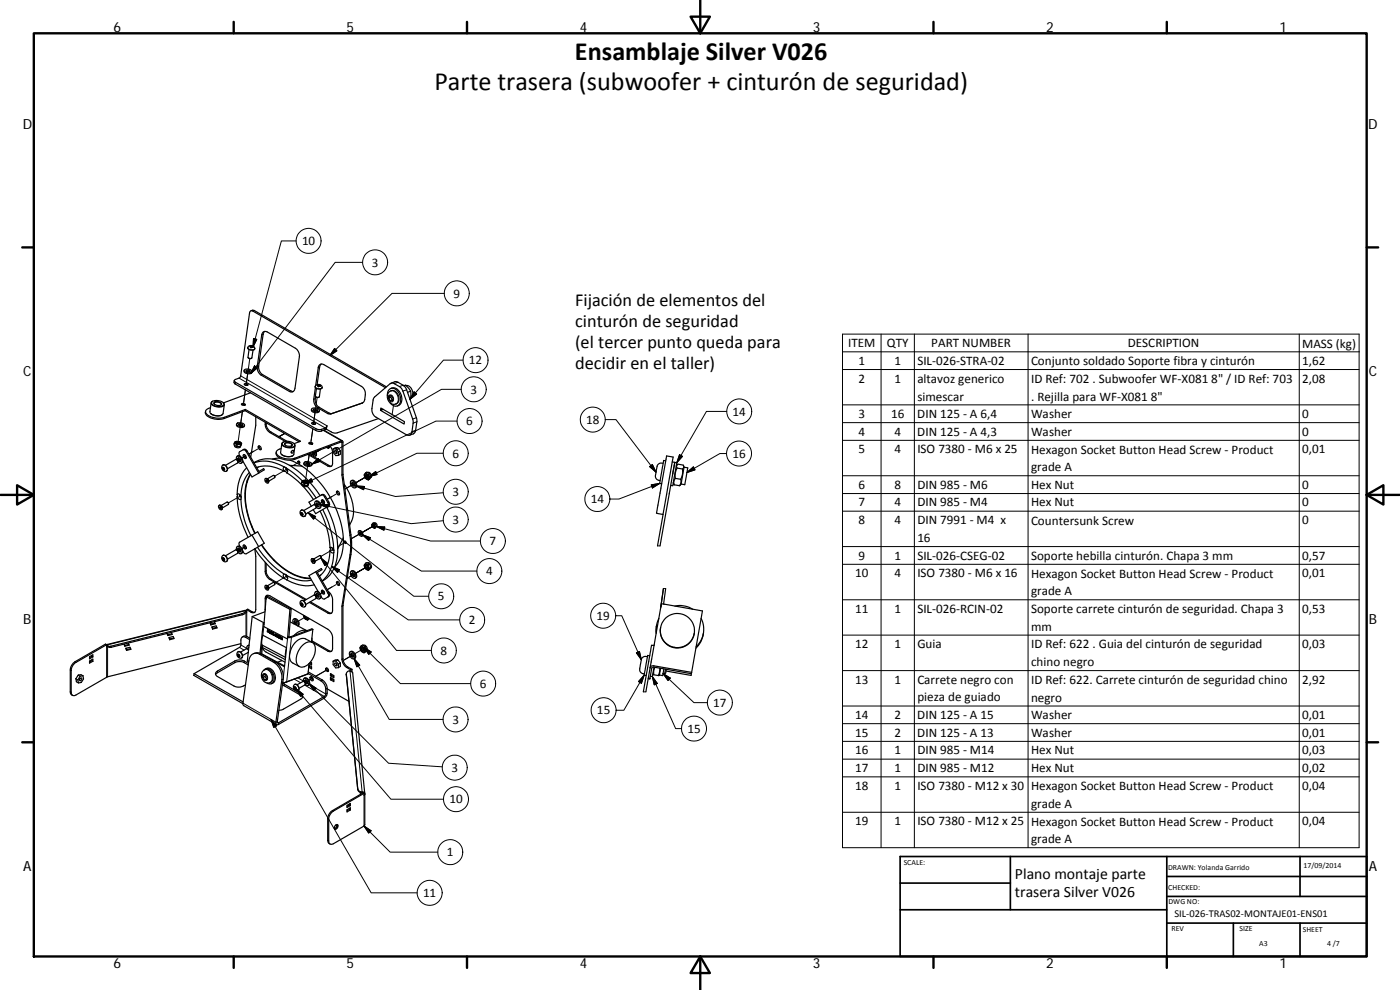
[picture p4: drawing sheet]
<svg xmlns="http://www.w3.org/2000/svg" width="420mm" height="297mm" viewBox="0 0 420 297" stroke-linecap="round" stroke-linejoin="round" font-family="sans-serif">
<defs><g id="words">
<g font-size="7.9">
<text x="172.6" y="18.1">Ensamblaje Silver V026</text>
<text x="130.4" y="27.1">Parte trasera (subwoofer + cinturón de seguridad)</text>
</g>
<g font-size="5.5">
<text x="172.6" y="91.8">Fijación de elementos del</text>
<text x="172.6" y="98.1">cinturón de seguridad</text>
<text x="172.6" y="104.4">(el tercer punto queda para</text>
<text x="172.6" y="110.7">decidir en el taller)</text>
</g>
<g font-size="4.7">
<text x="304.6" y="263.9">Plano montaje parte</text>
<text x="304.6" y="269.3">trasera Silver V026</text>
</g>
<g font-size="4.2">
<text x="34" y="9.6">6</text>
<text x="104" y="9.6">5</text>
<text x="174" y="9.6">4</text>
<text x="244" y="9.6">3</text>
<text x="314" y="9.6">2</text>
<text x="384" y="9.6">1</text>
<text x="6.8" y="38.7">D</text>
<text x="410.6" y="38.7">D</text>
<text x="7" y="112.9">C</text>
<text x="410.8" y="112.9">C</text>
<text x="7" y="187.1">B</text>
<text x="410.8" y="187.1">B</text>
<text x="7" y="261.3">A</text>
<text x="410.8" y="261.3">A</text>
<text x="34" y="290.4">6</text>
<text x="104" y="290.4">5</text>
<text x="174" y="290.4">4</text>
<text x="244" y="290.4">3</text>
<text x="314" y="290.4">2</text>
<text x="384" y="290.4">1</text>
</g>
<g font-size="3.9">
<text x="90.6" y="73.6">10</text>
<text x="111.6" y="80">3</text>
<text x="136.1" y="89.3">9</text>
<text x="254.5" y="104.2">ITEM</text>
<text x="266.2" y="104.2">QTY</text>
<text x="279.5" y="104.2">PART NUMBER</text>
<text x="338.5" y="104.2">DESCRIPTION</text>
<text x="390.8" y="104.3">MASS (kg)</text>
<text x="140.7" y="109.3">12</text>
<text x="257.6" y="109.5">1</text>
<text x="268.4" y="109.5">1</text>
<text x="275.3" y="109.5">SIL‐026‐STRA‐02</text>
<text x="309.4" y="109.6">Conjunto soldado Soporte fibra y cinturón</text>
<text x="390.8" y="109.5">1,62</text>
<text x="141.2" y="118.1">3</text>
<text x="257.6" y="114.8">2</text>
<text x="268.4" y="114.8">1</text>
<text x="275.3" y="114.9">altavoz generico</text>
<text x="309.4" y="115">ID Ref: 702 . Subwoofer WF‐X081</text>
<text x="363.5" y="115">8&quot; / ID Ref: 703</text>
<text x="390.8" y="114.8">2,08</text>
<text x="219.8" y="124.7">14</text>
<text x="257.6" y="125.4">3</text>
<text x="267.4" y="125.4">16</text>
<text x="275.3" y="125.4">DIN 125 ‐ A 6,4</text>
<text x="275.3" y="120.2">simescar</text>
<text x="309.4" y="125.5">Washer</text>
<text x="309.4" y="120.3">. Rejilla para WF‐X081</text>
<text x="345.4" y="120.3">8&quot;</text>
<text x="390.8" y="125.4">0</text>
<text x="139.9" y="127.6">6</text>
<text x="175.9" y="127.2">18</text>
<text x="257.6" y="130.7">4</text>
<text x="268.4" y="130.7">4</text>
<text x="275.3" y="130.7">DIN 125 ‐ A 4,3</text>
<text x="309.4" y="130.8">Washer</text>
<text x="390.8" y="130.7">0</text>
<text x="135.8" y="137.3">6</text>
<text x="219.8" y="137.4">16</text>
<text x="257.6" y="136">5</text>
<text x="268.4" y="136">4</text>
<text x="275.3" y="136.1">ISO 7380 ‐ M6 x 25</text>
<text x="309.4" y="136.1">Hexagon Socket Button Head Screw ‐ Product</text>
<text x="390.8" y="136.1">0,01</text>
<text x="309.4" y="141.5">grade A</text>
<text x="135.8" y="148.8">3</text>
<text x="257.6" y="146.7">6</text>
<text x="268.4" y="146.7">8</text>
<text x="275.3" y="146.7">DIN 985 ‐ M6</text>
<text x="309.4" y="146.7">Hex Nut</text>
<text x="390.8" y="146.7">0</text>
<text x="177.3" y="151">14</text>
<text x="257.6" y="152">7</text>
<text x="268.4" y="152">4</text>
<text x="275.3" y="152">DIN 985 ‐ M4</text>
<text x="309.4" y="152">Hex Nut</text>
<text x="390.8" y="152">0</text>
<text x="135.8" y="157.1">3</text>
<text x="257.6" y="157.3">8</text>
<text x="268.4" y="157.3">4</text>
<text x="275.3" y="157.3">DIN 7991 ‐ M4 x</text>
<text x="309.4" y="157.4">Countersunk Screw</text>
<text x="390.8" y="157.3">0</text>
<text x="146.9" y="163.5">7</text>
<text x="257.6" y="167.9">9</text>
<text x="268.4" y="167.9">1</text>
<text x="275.3" y="162.6">16</text>
<text x="275.3" y="167.9">SIL‐026‐CSEG‐02</text>
<text x="309.4" y="168">Soporte hebilla cinturón. Chapa 3 mm</text>
<text x="390.8" y="167.9">0,57</text>
<text x="145.9" y="172.6">4</text>
<text x="256.6" y="173.2">10</text>
<text x="268.4" y="173.2">4</text>
<text x="275.3" y="173.2">ISO 7380 ‐ M6 x 16</text>
<text x="309.4" y="173.3">Hexagon Socket Button Head Screw ‐ Product</text>
<text x="390.8" y="173.2">0,01</text>
<text x="309.4" y="178.6">grade A</text>
<text x="131.4" y="180.1">5</text>
<text x="179" y="186">19</text>
<text x="256.6" y="183.8">11</text>
<text x="268.4" y="183.8">1</text>
<text x="275.3" y="183.9">SIL‐026‐RCIN‐02</text>
<text x="309.4" y="183.9">Soporte carrete cinturón de seguridad. Chapa 3</text>
<text x="390.8" y="183.9">0,53</text>
<text x="140.7" y="187.3">2</text>
<text x="309.4" y="189.3">mm</text>
<text x="132.2" y="196.4">8</text>
<text x="256.6" y="194.5">12</text>
<text x="268.4" y="194.5">1</text>
<text x="275.3" y="194.5">Guia</text>
<text x="309.4" y="194.6">ID Ref: 622 . Guia del cinturón de seguridad</text>
<text x="390.8" y="194.5">0,03</text>
<text x="309.4" y="199.9">chino negro</text>
<text x="144" y="206.4">6</text>
<text x="256.6" y="205.1">13</text>
<text x="268.4" y="205.1">1</text>
<text x="275.3" y="205.1">Carrete negro con</text>
<text x="309.4" y="205.2">ID Ref: 622. Carrete cinturón de seguridad chino</text>
<text x="390.8" y="205.1">2,92</text>
<text x="179.2" y="214.3">15</text>
<text x="214" y="212">17</text>
<text x="256.6" y="215.7">14</text>
<text x="268.4" y="215.7">2</text>
<text x="275.3" y="215.7">DIN 125 ‐ A 15</text>
<text x="275.3" y="210.4">pieza de guiado</text>
<text x="309.4" y="215.8">Washer</text>
<text x="309.4" y="210.5">negro</text>
<text x="390.8" y="215.7">0,01</text>
<text x="135.8" y="217.1">3</text>
<text x="206.3" y="219.9">15</text>
<text x="256.6" y="221">15</text>
<text x="268.4" y="221">2</text>
<text x="275.3" y="221">DIN 125 ‐ A 13</text>
<text x="309.4" y="221.1">Washer</text>
<text x="390.8" y="221">0,01</text>
<text x="256.6" y="226.4">16</text>
<text x="268.4" y="226.4">1</text>
<text x="275.3" y="226.4">DIN 985 ‐ M14</text>
<text x="309.4" y="226.4">Hex Nut</text>
<text x="390.8" y="226.4">0,03</text>
<text x="135.5" y="231.6">3</text>
<text x="256.6" y="231.7">17</text>
<text x="268.4" y="231.7">1</text>
<text x="275.3" y="231.7">DIN 985 ‐ M12</text>
<text x="309.4" y="231.7">Hex Nut</text>
<text x="390.8" y="231.7">0,02</text>
<text x="256.6" y="237">18</text>
<text x="268.4" y="237">1</text>
<text x="275.3" y="237">ISO 7380 ‐ M12 x 30</text>
<text x="309.4" y="237.1">Hexagon Socket Button Head Screw ‐ Product</text>
<text x="390.8" y="237">0,04</text>
<text x="134.9" y="241">10</text>
<text x="309.4" y="242.4">grade A</text>
<text x="256.6" y="247.6">19</text>
<text x="268.4" y="247.6">1</text>
<text x="275.3" y="247.6">ISO 7380 ‐ M12 x 25</text>
<text x="309.4" y="247.7">Hexagon Socket Button Head Screw ‐ Product</text>
<text x="390.8" y="247.6">0,04</text>
<text x="134.1" y="256.9">1</text>
<text x="309.4" y="253">grade A</text>
<text x="127" y="269.1">11</text>
</g>
<text font-size="3.1" x="352.5" y="275.2">SIL‐026‐TRAS02‐MONTAJE01‐ENS01</text>
<g font-size="2.4">
<text x="271.2" y="259.7">SCALE:</text>
<text x="350.6" y="260.9">DRAWN: Yolanda Garrido</text>
<text x="391.2" y="260.6">17/09/2014</text>
<text x="350.6" y="267">CHECKED:</text>
<text x="350.7" y="271.4">DWG NO:</text>
<text x="351.6" y="279.3">REV</text>
<text x="372" y="279.4">SIZE</text>
<text x="391" y="279.6">SHEET</text>
<text x="377.9" y="283.8">A3</text>
<text x="398.3" y="283.8">4 /7</text>
</g>
</g></defs>
<g fill="none" stroke="#000" stroke-width=".3">
<path d="M88.9 72.3h-4.5l-8.5 31.8M108.8 78.7h-8.2l-25.3 33.4M76.3 93.2l-.4 .1M133.3 88h-15.7l-18.6 18.7M70.6 114.7v.5M71.7 113.5l25.9 14.9-.1 .5M72.2 112.8l25.9 14.9M73.6 117l-.6 4.4M74.3 112.1l-.5 3.5zM74.4 104.3a1.36 1.36 0 0 0 2.1 .3M75 107.6l-.6 4v-.2M75 103.8h.2a.49 .49 0 0 1 .5-.1 .49 .49 0 0 1 .3 .5h-.3a.41 .41 0 0 1-.5 .1 .41 .41 0 0 1-.2-.5z"/>
<path d="M76.1 101.5l1 .3-1.2 2.3zM76.4 109.8l.8 .6-1.9 1.7zM77.6 109.8l-.4 .2M78.8 112.4l-.4 .1M79 100.4l-.5 .1M87.3 117.3l-.4 .2M94.6 116a1.36 1.36 0 0 0 2.1 .3M94.6 119.6l-.4 .2M95.2 115.5l.2-.1a.49 .49 0 0 1 .5 0 .49 .49 0 0 1 .3 .4l-.6 .1zM95.2 119.3l-.6 3.8M95.9 110.2l-.4 .1M100.4 104.5l.7 .8-2.1 1.4z"/>
<path d="M116.7 118.7a1.02 1.02 0 0 1 1.3 .6 1.02 1.02 0 0 1-.6 1.3 1.35 1.35 0 0 1-.7-1.9zM117.3 117.3a2.27 2.27 0 0 1 2 1.5 2.27 2.27 0 0 1-.5 2.4M119.4 114.7l-1.1 .4M121 115.6l-1.1 .4M122 116.9l-1.1 .4M124.3 117.6l.7 .6-2 1.6zM138.4 116.8h-5.9l-38.9 22.5M139 108.1h-5.9l-10.1 11.7M252.8 100.2h155.1v154.1h-155.1zM252.8 105.6h155.1M252.8 110.9h155.1M264.4 100.2v154.1"/>
<path d="M274.4 100.2v154.1M308.5 100.2v154.1M389.9 100.2v154.1M66.9 139.5a1.23 1.23 0 0 1 1.1 1.9M67.3 125.2l-.1 .4M71.9 137.9l-.6 .3 .8-.5-.8 .5M72.1 128.2l-.7 4.9M72.7 123.5l-.6 4.2M73.8 136.8l-1.2 .7M74.2 135.4l-.3 .1M77.3 134.7l-2.6 1.5 1.4-.8M79.9 127.2l-.3 .1"/>
<path d="M81.3 129.6l-.3 .2M83.7 131l1.7-1-1.7 1M85.4 130l-1.7 1M88.5 137.5l-.1 .3M89.5 138.8l-2 1.2M92.3 139.9l-.7 4.9M92.8 136.2l-.4 3.2M93.6 139.3l1.9-1.7 .5 .9zM93.9 128.7l-.7 4.4M94.3 136l.2-.1-1.2 .7M94.5 123.8l-.4 3.5zM94.8 135.7l1.3-.8-1.3 .8"/>
<path d="M94.8 128.7v.5M95.8 122.2l-.5 .1M96.1 134.9l-1.3 .8M96.5 128.8l-.1 .5M97 129.1l5.5 3.1-.1 .4M98.1 127.7h.1M98.7 139.6l-.3 .2M98.7 123.9l-.4 .2M99.7 124.1l-.5 .1M101.4 134.3l.2 .2-.4-.2M102.1 136v.3M102.9 132.6h-.5"/>
<path d="M108.8 120.9h-.1M118.1 121.7l-.4 2.9M118.3 124.8v.2M124.7 129.1l-1.1 .4M125 125.3l-1.1 .4M125.1 126.5l-1.1 .5M133 136h-7.9l-14.4 7M137.2 126.3h-6.4l-39.5 18.9M181.6 125.9a3.7 3.7 0 0 1-5.5 3.2 3.7 3.7 0 0 1-.3-6.4 3.7 3.7 0 0 1 5.8 2.7v.5h3.3l12 15.8M195 140l.8-.6 1.1 2.3zM203.9 136.4l.9 .5-1.7 2zM218 136.1h-2l-9.8 5.7"/>
<path d="M218.1 123.4h-6.1l-8.9 15.5M252.8 121.5h155.1M252.8 126.8h155.1M252.8 132.1h155.1M66.8 140.2a.47 .47 0 0 1 .6 .3 .47 .47 0 0 1-.3 .6l-.4-.5zM72.3 148.8l-3.8 2.1M73.6 148h-.1M86.1 140.7l-3.7 2.2M90.3 153.8a.49 .49 0 0 1 .6 .3 .49 .49 0 0 1-.3 .6l-.4-.6zM90.4 153.1a1.2 1.2 0 0 1 1 1.8M91.3 145.2l2.1-1.5 .4 .8zM92.4 153.8l31.8 25.1h4.5"/>
<path d="M92.4 153.8l2.3 1.2-.6 .8zM95.4 151.4l-.6 .4 .8-.5-.8 .5M96 151.4h2.5l-.2 1zM96 151.4l27.4 5.7 9.7-.9M97.2 150.4l-1.1 .6M97.7 148.9l-.3 .2M98.7 150.7l-.3 .2M100.8 148.3l-2.6 1.5 1.4-.8M106.1 145.3l.2-.2-2.8 1.6M106.8 144.8l3.1-1.8-3.1 1.8M106.8 145.8l11.9 3.2 14.3-1.2M106.8 145.8l2.6 .2-.3 .9z"/>
<path d="M108.7 159.8l3.3-1.9-3.3 1.9M110.3 142.8l-3.5 2M110.7 143l2-1.5 .5 .9zM112.3 157.7l-3.6 2.1M112.9 157.9l16.3 4.4h15M112.9 157.9l2.6 .2-.3 1zM195.4 145.5l2.6-.4-2.2 1.3zM198 145.1l-12.3 4.6h-2.7a3.8 3.8 0 0 0-5.5-3.2 3.8 3.8 0 0 0-.3 6.4 3.8 3.8 0 0 0 5.8-2.7v-.5M206.2 141.8l1.9-1.7 .5 .9zM252.8 142.7h155.1M252.8 148.1h155.1M252.8 153.4h155.1"/>
<path d="M66.8 167.3a.55 .55 0 0 1 .5 .3 .55 .55 0 0 1-.1 .7 .69 .69 0 0 1-.4-1zM66.9 166.7a1.21 1.21 0 0 1 1.1 1.8M71.9 165l-.6 .3 .8-.4-.8 .4M73.8 163.9l-1.2 .7M79.9 171.3l-.3 .1M79.9 179.5l-.3 .1M81.3 173.7l-.3 .2M86.1 172.8l-3.7 2.2M87.5 172l-.1 .1M95.4 178.6l-.6 .3 .8-.4-.8 .4M96.3 167.4l2 1.6-.8 .7zM96.3 167.4l2.8 3.4"/>
<path d="M97.2 177.5l-1.1 .6M98.7 177.8l-.3 .2M99.1 170.9l19.9 24.3h10.4M99.5 169.9l2.4 1-.6 .9zM99.5 169.9l23 16.1h15.5M100 164.8l-3.7 2.1M100.8 175.4l-2.6 1.5 1.4-.8M103.4 162.9l-2 1.1M105.3 160.5l-.3 .2M105.3 166.4l-.3 .1M106.1 172.4l.2-.1-2.1 1.2M106.8 172l3.1-1.8-3.1 1.8"/>
<path d="M108.2 160h.2l-3 1.6M108.8 160.4l17.7 10.9h16.6M108.8 160.4l2.4 .9-.6 .9zM110.3 169.9l-3.5 2.1M197.3 163.8h.8M199.1 176.6h.7M252.8 164h155.1M252.8 169.3h155.1M252.8 180h155.1M22.5 198.6l.3 .2M32 194v9.2M32.3 194v9.1"/>
<path d="M33.3 193.9l.1 .3M70.5 198.3v.5M71.3 196.3a.48 .48 0 0 1 .6 .2 .48 .48 0 0 1-.3 .6l-.3-.3zM71.4 195.6a1.21 1.21 0 0 1 1.1 1.8M71.9 194.2l1.4 .9M72.3 193.5l1.8 1.1M72.5 184.2l.2 .3M73.3 198.3v.5M73.5 183.3l-41.2 10.2M73.8 183.8v7M74.1 183.7v7.2M74.2 191l-.5 .2"/>
<path d="M74.5 195.7v.1M74.6 195h.1M75.6 183.5l-.3 .2M78.4 196.2l-.4 .2M79.2 188l-.3 2.6M79.2 186.9h.1M79.6 182.9h.1M80.5 189.1h-.1M80.5 189.1v.1M80.6 189.3h-.1M80.6 189.3l-.2 .1M81.3 189.5h-.1"/>
<path d="M81.3 189.5v.1M81.4 189.7h-.1M82.7 198.6l-.4 .2M83.1 190.4l-.1 .1M83.2 190.5h-.1M83.2 190.6h-.1M83.5 190.7h-.1M83.6 190.8h-.1M83.6 190.8v.1M84.2 191l-.1 .1M84.3 191.3l-.1 .1M84.3 191.5h-.1"/>
<path d="M84.3 191.5l-.2 .1M84.3 191.3h-.2M84.3 191.2h-.1M86.3 191.7l-.3 2.7M87.2 191.1l.3 .1-1.5 13.4M89 186.6l-.9 .5 .7-.3M90.3 180.9a.53 .53 0 0 1 .6 .3 .53 .53 0 0 1-.2 .6 .69 .69 0 0 1-.4-.9zM90.4 180.2a1.22 1.22 0 0 1 1 1.9M91.8 185l-2.3 1.4M98.7 183.8l-.3 .1M98.7 195.2l-.3 .2M101.2 198l.4 .2-.2-.2"/>
<path d="M102.1 199.7v.3M102.9 197.7l-.3 .1M106 196.4l-3 1.8M106.3 197.7l10.5 18.2h16.2M106.3 197.7l1.7 1.9-.9 .5zM109 194.7l-2.5 1.4M109.3 194.2l2.1 1.4-.7 .7zM109.3 194.2l10.9 10.9h21.1M184.8 184.7a3.8 3.8 0 0 1-5.6 3.3 3.8 3.8 0 0 1-.3-6.4 3.8 3.8 0 0 1 5.9 2.7v.4h1.8l5.9 13.3M191 195.9l.9-.4 .6 2.5zM252.8 190.6h155.1M21.1 201l.3 .2"/>
<path d="M21.1 207.6l.3 .1M22.9 204.3v.3M23.4 202.6l.3-.1-.4 .4M65.3 201.3v.5M72.9 211l9.9 5.7 .4-.2M79 202.2a1.07 1.07 0 0 1 1.3 .7 1.07 1.07 0 0 1-.7 1.3 1.35 1.35 0 0 1-.6-2zM79.5 200.9a2.28 2.28 0 0 1 2 1.5 2.28 2.28 0 0 1-.5 2.5M81.3 215.8l30.1 52.1h13.8M81.3 215.8l1.7 2-.8 .4zM83.2 216.6l.4 .3v.4M84.9 204.6l-.1 .4M85 203.8l-.4 .1"/>
<path d="M85.3 205.3v.5M85.4 200l-.3 3.1M88.3 206.1a.48 .48 0 0 1 .6 .2 .48 .48 0 0 1-.3 .6l-.3-.3zM88.3 203.8l1.9 1.1M88.4 205.4a1.22 1.22 0 0 1 1.1 1.8M89 206.7l2 1.6-.8 .6zM89 206.7l28.3 33.1h15.8M89.3 203.3l1.7 1M90.3 208.2v.4M91.4 205.5l5.9 3.5v.4M91.9 204.9l.4 .1M92.2 204.4l-.6 .4"/>
<path d="M92.7 204.1l1.2-.6zM92.7 205.1l2.2 1.4-.8 .7zM92.7 205.1l23.9 23.9 16.1 1.1M92.8 205.4l5 2.8 .4-.2M96.8 204l-.4 .3M98.2 206.5l-.4 .3M98.2 200.9l-3.4 2 2.9-1.6M103.9 202.3v.2M104.3 200.1l-.3 .2M105.1 201.5l3.6 36.3M193.1 207.6h.7M193.3 202.6l-6.1 10.5h-2.3a3.8 3.8 0 0 0-5.5-3.3 3.8 3.8 0 0 0-.3 6.5 3.8 3.8 0 0 0 5.8-2.7v-.5"/>
<path d="M193.3 202.6l-.8 2.4-.9-.5zM195.8 203l7 15.6h1.7M195.8 203l1.5 2.1-.9 .4zM199 202.1l9.3 8.7h4M199 202.1l2.2 1.4-.7 .7zM252.8 201.2h155.1M252.8 211.8h155.1M252.8 217.1h155.1M107.4 236.7v.2M109.3 238.6v9.2l7.8 7.9h14.3M252.8 222.4h155.1M252.8 227.8h155.1"/>
<path d="M252.8 233.1h155.1M98.4 252.2l.2 .1M98.4 245.6l.2 .2M99.8 243.2l.3 .2M109.3 247.8l2.1 1.5-.8 .7zM252.8 243.7h155.1"/>
<circle cx="92.6" cy="72.3" r="3.7"/>
<circle cx="112.6" cy="78.7" r="3.8"/>
<circle cx="137.1" cy="88" r="3.7"/>
<circle cx="142.2" cy="116.8" r="3.7"/>
<circle cx="142.7" cy="108.1" r="3.7"/>
<circle cx="136.8" cy="136" r="3.8"/>
<circle cx="140.9" cy="126.3" r="3.7"/>
<circle cx="221.8" cy="136.1" r="3.7"/>
<circle cx="221.9" cy="123.5" r="3.7"/>
<circle cx="136.8" cy="155.9" r="3.8"/>
<circle cx="136.8" cy="147.6" r="3.8"/>
<circle cx="132.4" cy="178.9" r="3.8"/>
<circle cx="146.9" cy="171.4" r="3.7"/>
<circle cx="147.9" cy="162.3" r="3.8"/>
<circle cx="133.2" cy="195.2" r="3.7"/>
<circle cx="141.7" cy="186" r="3.7"/>
<circle cx="136.7" cy="215.9" r="3.7"/>
<circle cx="145" cy="205.1" r="3.7"/>
<circle cx="208.3" cy="218.6" r="3.8"/>
<circle cx="216" cy="210.8" r="3.7"/>
<circle cx="136.5" cy="230.3" r="3.7"/>
<circle cx="136.8" cy="239.8" r="3.8"/>
<circle cx="135.1" cy="255.7" r="3.8"/>
<circle cx="129" cy="267.9" r="3.8"/>
</g>
<g fill="none" stroke="#000" stroke-width=".36">
<path d="M75.3 93.2h1l39.7 22.9M78.9 99.8l.6-.4 .7 .2 8.5 4.9a2.71 2.71 0 0 1 1.1 2.6l-1.3 9.4a1.09 1.09 0 0 1-1.6 1l-8.5-5a2.71 2.71 0 0 1-1.2-2.5l1.3-9.5zM79.5 99.4l-.5 .7-1.4 9.7a2.84 2.84 0 0 0 1.2 2.6l8.5 4.9 .7 .2M70.3 114.2l-.1 .7 .4 .3 24.2 14 1.5 .2 1.7-.8M73.3 111.1a1.34 1.34 0 0 0 2.1 .9l.3-.6M73.3 111a1.62 1.62 0 0 1 2.3 .5 1.58 1.58 0 0 1-2.3-.4zM73.3 115.2l.3-.1a.43 .43 0 0 1 .6-.1 .43 .43 0 0 1 .1 .6h-.1a.55 .55 0 0 1-.9-.4zM73.6 115.6h.5M73.8 111.1l.3-.1a.62 .62 0 0 1 .9 .5l-.2 .1a.69 .69 0 0 1-1-.5zM73.9 111.4l.7-.1 .4 .2M74.5 107.3l.3 .3 .7-.1M74.5 103.9a1.04 1.04 0 0 1 1.3-.2 1.04 1.04 0 0 1 .5 1.2l-.7 .2a.81 .81 0 0 1-.9-.2 .81 .81 0 0 1-.2-.8z"/>
<path d="M74.7 104.9l-.3 2.4 .6 .2 .6-.1 .3-2.3M75 103.9h.8l.1 .2h-.7zM75.2 117.9l-8.1 3M75.3 104.1l.1 .1M75.3 103.8v.3M75.8 103.9l-.1 .3M94.6 116.4l-.4 3.4a2.8 2.8 0 0 0 1.1 2.5l3 1.8 .7 .1 9.8-3.3M94.7 119a2.92 2.92 0 0 0 1.1 3.2l2.9 1.7 1 .2M94.7 119l.3 .3 .7-.1M94.8 115.6l.7-5.3a1.07 1.07 0 0 1 1.7-.9l11.3 6.5a2.61 2.61 0 0 1 1.1 2.6l-.2 1.6-.7 .8M94.8 115.6a1.03 1.03 0 0 1 1.2-.2 1.03 1.03 0 0 1 .5 1.2l-.7 .2a.83 .83 0 0 1-.9-.2 .83 .83 0 0 1-.2-.9zM95 116.6l-.4 2.3 .6 .3 .7-.2 .2-2.3"/>
<path d="M95.3 115.6l.3-.2 .5 .4h-.7zM95.6 115.4v.4M96 115.5v.3M96.4 109.2l-.5 1-.7 5.2M112.4 119.1l5.1-4.1h.6l2 1.1 .8 1.2 3 8.7-.3 3.5a1.08 1.08 0 0 1-1.6 1l-9.2-5.4a2.61 2.61 0 0 1-1.2-2.5l.4-2.8zM115.7 116.3l-39.8-23-.6-.1-.3 .3-2.8 19.3-.3 .6-1.5 .7 .2 .6 24.7 14.1 1 .1 1.3-.5 .5-.7-.2 1.1 1.8 1 1.3 .1 12.5-4.3M116.3 118.7a1.73 1.73 0 0 1 1-2.1 1.73 1.73 0 0 1 2.2 1 2.68 2.68 0 0 1-.5 4.3l-1.2-.3-.7-.8M116.9 117.5a1.74 1.74 0 0 1 2.7 1.4 1.72 1.72 0 0 1-1 2.4 1.72 1.72 0 0 1-2.2-1.4l-.1-1.2zM116.9 118.7l.7 .1 .4 .8-.3 .7-.6-.1-.4-.8zM117.3 119.2l.4 .8M117.3 119.2l-.6 .2M117.3 116.6a2.6 2.6 0 0 1 3.3 2.6 2.06 2.06 0 0 1-1.4 2.6"/>
<path d="M117.4 115l1.3-.5 .5 .1 2 1.1 .8 1.2 3.1 9.4-.5 3.3-.6 .6-1.1 .4M117.4 118.8l-.1 .4M121.2 115.7l.5-.1zM121.7 115.6l1.5 1.8M121.8 115.7a2.26 2.26 0 0 1 1.9 1.4 2.26 2.26 0 0 1-.5 2.4M123.2 117.4l.1 1.7-.3 .7M123.2 117.4l-.9 .3M63.2 122.3a1.29 1.29 0 0 0-1.4 1.7 5.5 5.5 0 0 0 5.5 1.2l6.3-2.3M63.2 124.1l1.6 .7 1.8-.3M63.4 120.9l-.4 2.6a2.53 2.53 0 0 0 3.2 1.2l.7-.5 .4-2.8M63.6 120.5a2.84 2.84 0 0 1 3.6 .7 1.47 1.47 0 0 1-2 .8 1.39 1.39 0 0 1-1.7-1.3zM63.8 120.4a.73 .73 0 0 0-.4 .8 .73 .73 0 0 0 .7 .6l.3 .1a2.28 2.28 0 0 0 2.9-.5l-.2-.5"/>
<path d="M64.2 120.8a1.62 1.62 0 0 1 2.3 .5 1.57 1.57 0 0 1-2.3-.4zM64.4 121.3a.53 .53 0 0 1 .1-.6 .53 .53 0 0 1 .7-.1 1.01 1.01 0 0 1 1.2 .9h-.1M66.8 139.6a1.06 1.06 0 0 1 1.3 .5 1.06 1.06 0 0 1-.3 1.3 1.11 1.11 0 0 1-1.1-.5 1.11 1.11 0 0 1 .1-1.3zM67 120.8l.1 .1M67.7 139.6l3-1.7a.71 .71 0 0 1 .6 1l-3 1.8M70.3 133l-.1 .5 .8 .4M70.3 133l.8 .5M70.4 133.6a.96 .96 0 0 0 .8 .7 .96 .96 0 0 0 1-.4M70.6 132.7l.4-.2a.77 .77 0 0 1 .8-.1 .77 .77 0 0 1 .4 .8l-.3 .1a.94 .94 0 0 1-1.3-.6zM70.9 133.9l.7 .1M70.9 132.7l.3-.1a.45 .45 0 0 1 .5 0 .45 .45 0 0 1 .1 .5h-.1a.52 .52 0 0 1-.8-.4zM71 137.9l.4 .7"/>
<path d="M71 127.3a1.36 1.36 0 0 0 2.2 .8l.2-.5M71 137.9a.71 .71 0 0 1 .3-1.1 .71 .71 0 0 1 1 .7 .94 .94 0 0 1-.2 1.5l-.7-.4M71 127.1l.5-.2a1.29 1.29 0 0 1 1.8 .8 1.71 1.71 0 0 1-2.3-.5zM71.1 132.4l-.6 .2-.2 .4M71.1 133.5l-.1 .4M71.2 133.1l-.2-.1a.46 .46 0 0 1 .5-.3 .46 .46 0 0 1 .3 .4l-.2 .1M71.2 136.9a1.28 1.28 0 0 1 1.3 .3 1.28 1.28 0 0 1 .3 1.4l-.4 .4M71.4 137.4a.65 .65 0 0 1 .7 .3 .65 .65 0 0 1-.1 .8 .81 .81 0 0 1-.6-1.1zM71.6 137.3a.83 .83 0 0 0 .6 1.1M71.6 127.5l.7-.1 .4 .2M71.6 134h.1M71.7 127.2l.1-.1a.64 .64 0 0 1 1 .5l-.3 .1a.54 .54 0 0 1-.6 0 .54 .54 0 0 1-.2-.5z"/>
<path d="M71.8 132.5l.7 .5M72.2 133.9h-1.2M72.2 133.5v.4M72.2 133.5h-1.1M72.4 121.2l.4-.1a.44 .44 0 0 1 .5-.1 .44 .44 0 0 1 .2 .6h-.7zM72.5 133l-.3 .9M72.5 133l-.3 .5M72.5 121.4l1 .2M72.9 138.3l2.7 4.8 2-1.1M72.9 135l-1 .5a.99 .99 0 0 0 .1 1.3M72.9 135a.78 .78 0 0 1 1.3 .4l3.5 6.1 1.4-.9 .2 .4-1.7 1-3.7-6.5-.4-.4zM73.1 136.4a.65 .65 0 0 1 .7 .4 .65 .65 0 0 1-.2 .8 .82 .82 0 0 1-.5-1.2z"/>
<path d="M73.3 136.4a.89 .89 0 0 0 .6 1M73.6 123.2l-6.4 2.4a5.3 5.3 0 0 1-5.5-1.4v-.8M73.6 123.2l16.2 9.4M73.6 122.9l16.6 9.5-1.9 .7M73.6 122.9v.3M76.2 138.8a9.6 9.6 0 0 1 10 .4 27.9 27.9 0 0 1 9.9 9.5M76.2 138.9a10.5 10.5 0 0 1 9.2 1.2M76.8 125v2.6l-1.6 9.6M77.6 133.9a.69 .69 0 0 1 .7 .3 .69 .69 0 0 1-.1 .8 .84 .84 0 0 1-.6-1.1zM77.8 133.8l.1 .6 .5 .4M79.6 126.7a3.2 3.2 0 0 0 1.4 3.1l4.6 2.7M79.9 126.9a3 3 0 0 0 1.4 2.7l4.8 2.8"/>
<path d="M82.9 135.7a1.87 1.87 0 0 0 1.9 2 5.8 5.8 0 0 0 3.6 .1l14.2-5.2v9.9M84.1 137.5l-2.4 .2M84.4 134.6a1.24 1.24 0 0 0-1.4 1.6 5.4 5.4 0 0 0 5.5 1.3l14.3-5.2 .1 10M84.4 136.3l.7 .5 .9 .2 1.8-.2M84.6 133.1l-.4 2.7a2.69 2.69 0 0 0 3.9 .7l.4-2.8M84.8 132.8l.2-.1a2.85 2.85 0 0 1 3.4 .8 1.89 1.89 0 0 1-2.6 .5 .94 .94 0 0 1-1-1.2zM85 132.6a.73 .73 0 0 0-.4 .9 .73 .73 0 0 0 .7 .5l.3 .1a2.22 2.22 0 0 0 2.9-.5l-.3-.5M85.4 133l.8-.2a1.08 1.08 0 0 1 1.5 .8 1.63 1.63 0 0 1-2.3-.5zM85.6 133.5a.53 .53 0 0 1 .1-.6 .53 .53 0 0 1 .7 0 .97 .97 0 0 1 1.2 .8l-.1 .1M86.9 139.6l3.7 .2M87 138.1a26.3 26.3 0 0 1 13.8 14.4 19.4 19.4 0 0 1 1.1 15.5l-1.5 2.1M87.7 135.2a.36 .36 0 0 1 .5 .2 .36 .36 0 0 1-.3 .5 .37 .37 0 0 1-.6-.3 .37 .37 0 0 1 .4-.4z"/>
<path d="M89.5 138.3a.4 .4 0 0 1 .4 .3 .4 .4 0 0 1-.1 .4l-.3-.2zM89.7 138.3l.3 .5M91.2 138.9a1.37 1.37 0 0 0 2.2 .9l.2-.5M91.3 138.8a1.65 1.65 0 0 1 2.3 .5 1.63 1.63 0 0 1-2.4-.4zM91.8 138.9l.2-.1a.61 .61 0 0 1 1 .5l-.3 .1a.67 .67 0 0 1-.9-.5zM91.8 139.2l.7-.1 .5 .2M92.7 132.9l.3-.2a.45 .45 0 0 1 .6 0 .45 .45 0 0 1 .1 .5h-.7zM92.7 136.2l6.2 3.6h.6M92.8 133.1l.9 .1M93.5 122.8a1.36 1.36 0 0 0 2.2 .8l.2-.5M93.5 126.9l.2-.1a.59 .59 0 0 1 .9 .4l-.8 .1zM93.7 122.6l.3-.2a1.5 1.5 0 0 1 1.9 .8 1.62 1.62 0 0 1-2.4-.4z"/>
<path d="M93.9 127.3h.4M94.1 122.8l.4-.1a.44 .44 0 0 1 .5 0 .44 .44 0 0 1 .1 .5l-.1 .1a.62 .62 0 0 1-.9-.5zM94.1 135.7l.4 .7M94.1 123l.5-.1 .6 .3M94.1 127.3h.1M94.2 135.7a.36 .36 0 0 1 .4 .3 .36 .36 0 0 1-.4 .4l-.2-.6M94.5 135.6a.65 .65 0 0 1 .5 .6 .65 .65 0 0 1-.6 .6l-.4-.1-.4-.8M94.6 135.5a.85 .85 0 0 1 .1 1.3M97.2 129.1l5.6 3.2M98.4 134.1l-.1 .1M98.6 134l-.3 .3-.2-.1 .4 .3M98.7 134l.1 .1"/>
<path d="M98.8 134.1l-.3 .4M99 133.9l-.2 .2M99 133.9l.6 .7 .2 .9v3.5a.87 .87 0 0 1-.4 .9 .87 .87 0 0 1-1-.1l-6-3.5M99 133.9l-.5 .6M99.1 133.9l-.1 .1M100 134.7l.8-.1 .8 1M100 134.7v1l.8 1h.8M100.5 135.3a.42 .42 0 0 1 .6 .2 .42 .42 0 0 1-.4 .5l-.2-.2zM101.2 134.3l-1.2 .4M101.4 134.3l-.6 .3M101.6 134.5l.5 .8M101.6 135.6v1.1"/>
<path d="M102.1 135.3v.7M102.1 136.3l-.5 .4M102.1 135.3l-.5 .3M115 122.8l-.8 .3 7.1 4.1 .1-.7-7.1-4.1-.1 .7M117.7 120h.2M117.7 120l-.6 .2M199 139a1.61 1.61 0 0 0-2 1.9l-.3 1.7a1.3 1.3 0 0 0 1.4 1.6M199.8 138.3l-.6-.1-1.1 5.8-.1 1.1 .6 .1M200 136.8l2 .4-3 17.2-2-.4zM201.8 138.6l.7 .1-.6 3.5M203.3 139.4l-.3 .4M205.1 139.7l.2 .5"/>
<path d="M65.7 151.7a.72 .72 0 0 1 .8 .4 .72 .72 0 0 1-.2 .9 .95 .95 0 0 1-.6-1.3zM65.8 151.6a.78 .78 0 0 1 .8 .4 .78 .78 0 0 1-.1 .9M65.9 152.1l.4 .1v.3l-.4-.2zM66.2 152.2l.1 .1M66.2 152.2l-.3 .1M66.2 152.1v.1M66.2 151.6l.4 .3 .1 .6M66.3 151.7l1.8-1 .4 .3v.4l-1.8 1M66.8 140.3h.3l.2 .7h-.2zM67.1 140.5l.2 .3-.2 .2M67.1 140.5l-.3 .2M67.1 140.3v.2"/>
<path d="M68.3 150.7l.3 .5M71.2 149a.88 .88 0 0 0 1.1 .8M71.2 148.3a.71 .71 0 0 1 1.1 .6M71.2 148.3v.7M71.2 149a28.6 28.6 0 0 0 3.3 12.2M72 148.4a.4 .4 0 0 0 0 .5 .4 .4 0 0 0 .4 .2M72.3 148.9v.9M72.3 149.8a27.4 27.4 0 0 0 3 10.9M74 140.4a11 11 0 0 0-2.8 7.9M74.2 144.1v.6M74.8 141.8a10.4 10.4 0 0 0-2.5 7.1M75.1 142.2a16.2 16.2 0 0 0-.5 13l1.9 4.8"/>
<path d="M75.2 142.4a16.3 16.3 0 0 0-.5 12.9l1.9 4.7M75.5 157.7l.1 .4M77.1 140.3a9.7 9.7 0 0 1 8.2 1.1M77.6 140.1l-.5 .3M79.5 143.7a.73 .73 0 0 1 .9 .3 .73 .73 0 0 1-.2 .9 .99 .99 0 0 1-.7-1.2zM79.6 143.6a.79 .79 0 0 1 .9 .4 .79 .79 0 0 1-.1 .9M79.8 144.2l.3-.1 .1 .2-.1 .2-.2-.1M79.8 144.2l.1 .2M80 144.1l.2 .2M80 144.1h.1M80 144.1l-.2 .1M80.1 143.6l.4 .3 .2 .6"/>
<path d="M80.2 144.3l-.3 .1M80.2 144.3h.1M80.3 143.7l1.7-1.1 .4 .2v.5l-1.7 1.1M82.2 142.7l.3 .5M85.3 141.4l.7 .5M85.4 140.1a.74 .74 0 0 0-.1 1.3M85.4 140.1l.6 .4M85.9 140.4a.42 .42 0 0 0-.1 .5 .42 .42 0 0 0 .5 .2M86 140.5a.89 .89 0 0 1 0 1.4M86 140.5l2 1.4 2.7 2.4M86 141.9l2.7 1.9 1.9 1.8M90.2 153.2a1.08 1.08 0 0 1 1.3 .3 1.08 1.08 0 0 1 .1 1.4 1.09 1.09 0 0 1-1.3-.4 1.09 1.09 0 0 1-.1-1.3z"/>
<path d="M90.3 153.9l.3-.1 .3 .4v.4h-.3l-.3-.4zM90.5 144.7l.8 .5M90.5 144.7v.4l.8 .5M90.6 154.1l.3 .3-.3 .2M90.6 154.1l-.3 .1M90.6 153.9v.2M90.6 145.3a.94 .94 0 0 0 .8 .7 .94 .94 0 0 0 1-.4M90.8 144.3l.4-.2a.79 .79 0 0 1 1.2 .7l-.5 .2a.82 .82 0 0 1-1.1-.7zM90.8 145.8l3.3 4.1M91.1 145.6l.8 .1M91.1 144.4l.3-.1a.45 .45 0 0 1 .5-.1 .45 .45 0 0 1 .2 .6 .63 .63 0 0 1-1-.4zM91.2 153.2l3-1.8a.7 .7 0 0 1 .6 1.1l-3 1.7"/>
<path d="M91.3 144.1a.61 .61 0 0 0-.8 .6M91.3 144.1h.1M91.3 145.2v.4M91.4 144.8l-.2-.1a.45 .45 0 0 1 .5-.3 .45 .45 0 0 1 .4 .4h-.3M92.1 144.2l.6 .5M92.2 145.9l2.7 3.5M92.4 145.6h-1.1M92.4 145.2h-1.1M92.4 145.2v.4M92.7 144.7l-.3 .9M92.7 144.7l-.3 .5M94.5 151.4l.3 .3a.74 .74 0 0 0 .9 .9 .74 .74 0 0 0 .2-1.3 .81 .81 0 0 0-.5-.8 .81 .81 0 0 0-.9 .3v.7"/>
<path d="M94.7 150.5a1.28 1.28 0 0 1 1.3 .3 1.28 1.28 0 0 1 .3 1.3l-.4 .4M94.9 151a.59 .59 0 0 1 .7 .3 .59 .59 0 0 1-.2 .8 .82 .82 0 0 1-.5-1.1zM95.1 150.9a.82 .82 0 0 0 .6 1M96.1 153.4a26.7 26.7 0 0 1 2.9 10.9M96.4 148.5l-3.7 2.2 .7 1.2M96.4 148.5a.8 .8 0 0 1 1.3 .4l1 1.8a.79 .79 0 0 1-.3 1.3l.2-.4-.1-.6-1.1-1.9-.4-.5zM96.5 150.1a.62 .62 0 0 1 .7 .3 .62 .62 0 0 1-.1 .8 .89 .89 0 0 1-.6-1.1zM96.8 150v.4l.6 .6M96.8 150l.6 .9M96.9 152.9a30.5 30.5 0 0 1 3.3 12.2M98.1 152.2a25 25 0 0 1 2.8 16.5 8.2 8.2 0 0 1-4.2 5.6M98.4 152l-3.7 2.1-.7-1.2"/>
<path d="M101.1 147.4a.61 .61 0 0 1 .7 .4 .61 .61 0 0 1-.2 .7 .86 .86 0 0 1-.5-1.1zM101.3 147.3l.1 .7 .5 .4M102.6 142.5l2.4 18.2 .3 3.4-2.7 17.8M102.9 142.3l2.4 18.2 .2 3.5-2.6 17.7M102.9 142.3l-.3 .2M103.3 145.3a12.1 12.1 0 0 1 2.2 11.1l-.6 1.1M105.3 144.3a1.3 1.3 0 0 1 1.3 .6 1.3 1.3 0 0 1-.1 1.5 1.45 1.45 0 0 1-1.2-2.1zM105.4 144.3a1.3 1.3 0 0 1 1.3 .3 1.3 1.3 0 0 1 .3 1.4l-.4 .3M105.6 144.8a.65 .65 0 0 1 .7 .3 .65 .65 0 0 1-.1 .8 .79 .79 0 0 1-.6-1.1zM105.8 144.7a.94 .94 0 0 0 .6 1.1M107.6 159.3a.96 .96 0 0 1 1 .5 .96 .96 0 0 1-.1 1.1 1.16 1.16 0 0 1-.9-1.6zM107.7 159.3a.94 .94 0 0 1 1 .5 .94 .94 0 0 1-.1 1"/>
<path d="M107.9 159.7h.2a.36 .36 0 0 1 .4 .4 .36 .36 0 0 1-.4 .3zM108 159.7v.4l.4 .3M109.5 142.3a.91 .91 0 0 1 1 .4 .91 .91 0 0 1-.2 1.1 1.17 1.17 0 0 1-.8-1.5zM109.7 142.5a.57 .57 0 0 1 .6 .3 .57 .57 0 0 1-.2 .7 .78 .78 0 0 1-.4-1zM109.7 141.9a1.29 1.29 0 0 0 .8 2.1M109.7 141.9l.4-.2 .8 .5M109.7 141.9l.8 .4M109.8 142.6a.46 .46 0 0 1 .5 .2 .46 .46 0 0 1-.2 .6l-.3-.3zM110.3 141.8a.98 .98 0 0 1 1 .4 .98 .98 0 0 1 0 1.1M110.5 142.3l.4 1.1M110.9 142.2l-.4 .1M110.9 142.2l.4 1"/>
<path d="M110.9 143.4l-.4 .6M111.3 143.2l-.4 .2M111.3 143.2l-.8 .8M111.3 143.3h-.1M111.8 157.3a.6 .6 0 0 1 .6 .4 .6 .6 0 0 1-.2 .7l-.2-.1a.65 .65 0 0 1-.2-1zM111.9 157l.2-.1 .6 .3M111.9 157l.5 .4M111.9 157a.91 .91 0 0 0 .5 1.5M111.9 157.6l.1-.1a.29 .29 0 0 1 .3 .2 .29 .29 0 0 1-.2 .4zM112.3 157a.6 .6 0 0 1 .7 .2 .6 .6 0 0 1-.1 .8M112.4 157.4l.3 .7M112.7 157.2l-.3 .2"/>
<path d="M112.7 157.2l.2 .7M112.7 158.1l-.3 .4M112.9 157.9l-.2 .2M112.9 157.9l-.5 .6M199 154.4l-1.7 9.4M201.9 142.2l-3.8 21.6M201.9 142.2l.6-3.5 .6 .2-1.2 6.8-.6-.1M202.1 144.8l.2 .7M202.3 145.5l1.7 .2M202.7 143.5a2.12 2.12 0 0 0-.4 2M202.7 143.5l1.6 .3M203.2 140.4a.86 .86 0 0 1 .2-1.1l1.7 .3a.8 .8 0 0 1-.3 1.1"/>
<path d="M203.2 140.4a5 5 0 0 0-.5 3.1M203.2 140.4l1.6 .3M204.3 143.8a2.22 2.22 0 0 1-.3 1.9M204.4 145.2l-.4 .5M204.8 140.7a5.1 5.1 0 0 1-.5 3.1M205.3 140.2l1.1 .2-.9 5-1.1-.2zM66.8 167.4h.3l.2 .4v.3l-.2 .1-.3-.4zM66.8 166.7a1.05 1.05 0 0 1 1.3 .5 1.05 1.05 0 0 1-.4 1.4 1.15 1.15 0 0 1-1-.7 1.15 1.15 0 0 1 .1-1.2zM67.1 167.6l.2 .4-.2 .2M67.1 167.6l-.3 .2M67.1 167.4v.2M67.7 166.8l3-1.8a.7 .7 0 0 1 .6 1l-3 1.8"/>
<path d="M71 165l.1 .1M71.1 164.1a1.3 1.3 0 0 1 1.3 .6 1.3 1.3 0 0 1-.1 1.4 1.77 1.77 0 0 1-1.3-1.9zM71.2 164a1.24 1.24 0 0 1 1.4 .6 1.24 1.24 0 0 1-.2 1.5M71.4 164.5a.6 .6 0 0 1 .7 .4 .6 .6 0 0 1-.2 .7 .84 .84 0 0 1-.5-1.1zM71.6 164.5a.86 .86 0 0 0 .6 1M73.1 163.5a.66 .66 0 0 1 .7 .4 .66 .66 0 0 1-.2 .8 .85 .85 0 0 1-.5-1.2zM73.3 163.5a.9 .9 0 0 0 .6 1M75.6 160.5l2 3.5M75.6 160.5l-3.7 2.2a.99 .99 0 0 0 .1 1.3M75.6 160.5l1.7-.9 2 3.4-5.4 3.1a.95 .95 0 0 1-1-.7M77.3 164.2a27.1 27.1 0 0 0 8 8.1M78.5 163.5a21.8 21.8 0 0 0 12.7 9.9l2 .2"/>
<path d="M78.5 163.5a21.7 21.7 0 0 0 12.6 9.8l2 .1M79.6 175.8a.78 .78 0 0 1 .8 .3 .78 .78 0 0 1-.1 .9 .98 .98 0 0 1-.7-1.2zM79.6 168.7v2.7a3 3 0 0 0 1.4 2.5l10.7 6.1M79.6 175.7a.78 .78 0 0 1 .9 .4 .78 .78 0 0 1-.1 .9M79.8 176.3l.1-.2h.1l.2 .5h-.2M79.8 176.3l.2 .3M79.9 169v2.3a3.1 3.1 0 0 0 1.4 2.4l10.6 6.2M79.9 179.1l.4-.2 7.1 3.7M79.9 179.1v.4M79.9 179.1l7.1 3.7M79.9 179.1l-.7 8.9 7.1 3.7M80 176.2l.2 .2-.2 .2"/>
<path d="M80 176.2l-.2 .1M80 176.2h.1M80.1 175.7l.4 .3 .2 .6M80.1 178.6l-.2 .5M80.3 175.8l1.8-1.1 .3 .2v.5l-1.7 1M82.1 168l.3 .2M82.2 174.8l.3 .5M85.3 172.3l.7 .4M85.3 172.3a.84 .84 0 0 0 .1 1.3M85.4 173.6l.6 .3M85.4 173.6a28.6 28.6 0 0 1-8.9-8.9l.3 2.2v16a.86 .86 0 0 1-.5 .9 .86 .86 0 0 1-1-.1l-1.2-.8M85.9 172.5a.39 .39 0 0 0-.1 .5 .39 .39 0 0 0 .5 .2"/>
<path d="M86 173.9a11.4 11.4 0 0 0 8.3 1.6M86 172.7a.76 .76 0 0 1 0 1.2M86 172.7a10.6 10.6 0 0 0 7.5 1.4M91.3 173.3l.4 .2M93.5 167.7a.78 .78 0 0 1 .8 .4 .78 .78 0 0 1-.2 .9h-.1a.92 .92 0 0 1-.5-1.3zM93.5 167.7a.78 .78 0 0 1 .9 .3 .78 .78 0 0 1-.1 1M93.7 168.2l.1-.1 .3 .4-.3-.1zM94 168.2v.1M94 168.3l-.2 .1M94 168.3l.1 .1M94 167.7l.5 .4v.5M94.1 167.7l1.8-1 .5 .3v.3l-1.9 1.1"/>
<path d="M94.5 178.6l.3 .2a.74 .74 0 0 0 1 .9 .74 .74 0 0 0 .1-1.3 .91 .91 0 0 0-1.4-.6v.8M94.7 177.6a1.23 1.23 0 0 1 1.4 .5 1.23 1.23 0 0 1-.2 1.6M94.7 171.6l1.7-1 .2 .3-1.4 .8 3.5 6.1a.77 .77 0 0 1-.3 1.3l.1-.9zM94.7 171.6l-2 1.1 2.8 4.8M94.9 178.1a.6 .6 0 0 1 .7 .3 .6 .6 0 0 1-.2 .8 .84 .84 0 0 1-.5-1.1zM95.1 178.1a.86 .86 0 0 0 .6 1M96.1 166.8l.3 .4M96.3 172.5l-.5 .3M96.4 179a.95 .95 0 0 0 1 .7l1-.6M96.6 177.1a.65 .65 0 0 1 .7 .4 .65 .65 0 0 1-.2 .8 .82 .82 0 0 1-.5-1.2zM96.8 177.1v.4l.6 .6M98.5 177.5a3.2 3.2 0 0 1 1.3 2.4v3.2a.88 .88 0 0 1-.4 .9 .88 .88 0 0 1-1-.1l-5.6-3.2"/>
<path d="M99 165.2a.76 .76 0 0 0 1.2 .6M99 164.3v.9M99 164.3a.86 .86 0 0 1 1.2 .8M99 165.2a9.7 9.7 0 0 1-3.1 7.7M99.8 164.5a.39 .39 0 0 0-.1 .5 .39 .39 0 0 0 .5 .1M100.2 165.1v.7M100.2 165.8a10.8 10.8 0 0 1-3.5 8.5M101.1 174.5a.63 .63 0 0 1 .7 .4 .63 .63 0 0 1-.2 .8 .87 .87 0 0 1-.5-1.2zM101.3 174.5l.1 .6 .5 .4M103 161.4l-1.6 3.3M103.4 162.3h.1a.35 .35 0 0 1 .4 .3 .35 .35 0 0 1-.3 .4zM103.6 162.4l.3 .5"/>
<path d="M105.3 171.5a1.31 1.31 0 0 1 1.3 .6 1.31 1.31 0 0 1-.1 1.4 1.48 1.48 0 0 1-1.2-2zM105.4 171.4a1.3 1.3 0 0 1 1.4 .5 1.3 1.3 0 0 1 0 1.5l-.2 .1M105.6 171.9a.65 .65 0 0 1 .7 .4 .65 .65 0 0 1-.1 .7 .79 .79 0 0 1-.6-1.1zM105.8 171.9a.87 .87 0 0 0 .6 1M109.5 169.4a.9 .9 0 0 1 1 .5 .9 .9 0 0 1-.2 1 1.19 1.19 0 0 1-.8-1.5zM109.7 169.6a.57 .57 0 0 1 .6 .3 .57 .57 0 0 1-.2 .7 .75 .75 0 0 1-.4-1zM109.7 169a1.29 1.29 0 0 0 .8 2.1M109.7 169l.4-.2 .8 .5M109.7 169l.8 .5M109.8 169.7a.45 .45 0 0 1 .5 .3 .45 .45 0 0 1-.2 .5l-.3-.3zM110.3 168.9a.97 .97 0 0 1 1 .5 .97 .97 0 0 1-.1 1.1M110.5 169.5l.4 1"/>
<path d="M110.9 169.3l-.4 .2M110.9 169.3l.4 1M110.9 170.5l-.4 .6M111.3 170.3l-.4 .2M111.3 170.3l-.8 .8M199.8 176.6l-.7 4.7M26.9 197l1-.5v.6l-1 .6zM26.9 198.3l1-.5v.6l-1 .6zM27.6 196.6v.3M27.6 196.9l.3 .2M27.6 196.9l-.7 .5M27.6 198.2l-.7 .4"/>
<path d="M27.6 197.9v.3M27.6 198.2l.3 .2M32 193.4v.6h.3M32 193.4l-.3-.1-9.2 5.3a3.2 3.2 0 0 0-1.4 2.4v6.8l.2 .6 .5 .2M32.3 193.8v.2M32.4 193.9l-.1 .1M37.2 193.3l.3 .6M37.3 193.2l.2 .5M37.5 193.7v.2M37.7 194.5l1.3-.3 .3 .6-1.3 .3zM37.8 194.5l.2 .4M38 194.9v.2"/>
<path d="M38.5 193l.3 .6-1.3 .3M38.7 193.4l-1.2 .3M39.2 194.6l-1.2 .3M50.1 190.1l.3 .6M50.2 190l.2 .5M50.4 190.5v.2M50.7 191.3l1.3-.3 .2 .6-1.3 .3zM50.8 191.3l.2 .4M51 191.7l-.1 .2M51.4 189.8l.3 .6-1.3 .3M51.6 190.2l-1.2 .3M52.2 191.4l-1.2 .3"/>
<path d="M63 186.9l.3 .6M63.2 186.8l.1 .5M63.3 187.3v.2M63.6 188.1l1.3-.3 .2 .6-1.3 .3zM63.7 188.1l.2 .4M63.9 188.5l-.1 .2M64.3 186.6l.3 .6-1.3 .3M64.5 187l-1.2 .3M65.1 188.2l-1.2 .3M71.3 195.7a1.02 1.02 0 0 1 1.3 .4 1.02 1.02 0 0 1-.3 1.4 1.17 1.17 0 0 1-1-1.8zM71.3 196.4l.6 .3v.3l-.3 .1-.3-.4zM71.6 196.6l.3 .3"/>
<path d="M71.6 196.6l-.3 .1M71.6 196.4v.2M71.9 196.9l-.3 .2M72.3 193.1l-40.2 10-9.3 5.4a.86 .86 0 0 1-1 .1 .86 .86 0 0 1-.4-.9v-6.5a3.1 3.1 0 0 1 1.4-2.4l9.2-5.4M72.7 191.1l1-.3 1.3 .7M73.6 183.1l-41.3 10.2a.47 .47 0 0 0 .1 .6 .47 .47 0 0 0 .6 .1l39.5-9.8 1-.5 .3-.5M73.8 183.2l-.3 .1 .2-.1M73.8 183.2a1.06 1.06 0 0 1-1.1 1.3l-39.3 9.7a.96 .96 0 0 1-1.3-.5h-.1M73.9 183.4l.2 .1M73.9 183.7h.2v-.8l.2-.1 1.6 .8 .6 .1M74.5 199.5l-1.2-.7a3.2 3.2 0 0 0-2.8 0l-5.4 3.2-.4 .4M74.5 195.7l-1.7 1"/>
<path d="M74.6 199.1l-1.3-.8a3.2 3.2 0 0 0-2.8 0l-5.2 3a.87 .87 0 0 0-.6 .9 .87 .87 0 0 0 .6 .8l4.9 2.8a3.3 3.3 0 0 0 3.5-.3M74.6 195.1l-.7-.5-1.7 1.1M74.7 194.2l-.2 .3 .1 .5-.3-.3M74.7 193.6l-.4 .2M74.7 193.7a.58 .58 0 0 0-.6 .3 .58 .58 0 0 0 0 .6M74.9 191.9l-1.2-.7a.87 .87 0 0 0-1-.1 .87 .87 0 0 0-.4 .9v1.7l-.3 .4-13.7 8M75.7 185l3.5 1.9-.2 .2 .2 .3M76.1 196.1l1-.3 1 .2 4.6 2.6a5.3 5.3 0 0 1 2.3 5.2l-1.8 12.7 .2 .4 13.9-7.9 .5-.8v-1.4a3.2 3.2 0 0 0-1.4-2.5l-4-2.2M78.5 196.2l6.9 3.6M78.6 193.5l-.1-.9 .4-2 7.1 3.8M78.6 193.5l-.3 2.6M78.6 193.5l7.1 3.8-.3 2.7-3.5-1.8"/>
<path d="M78.7 194.3l.9 1.2 5.9 3.2M78.7 194.3l6.9 3.6M78.7 194.3l-.2 1.9M78.8 193.6l-.1 .7M79 187.1l-1 8.9M79.5 183.6l-3.8 1.4-1.5 13.4 .4 .2M79.6 182.9v-3.3a.86 .86 0 0 1 .4-.9 .86 .86 0 0 1 1 .1l17.4 10a3.2 3.2 0 0 1 1.4 2.5v3.2a.88 .88 0 0 1-.4 .9 .88 .88 0 0 1-1 0l-4.8-2.8M80.3 189.5l-.1 .1M80.3 188.9l.3 .3-.3 .4zM80.4 189.1l.1 .1M80.4 189.1l.1 .3M80.4 189v.1"/>
<path d="M80.5 189.2v.2M80.5 189.4h-.2M80.6 189.7l-.1 .1M80.7 189.6l.2 .1M80.8 189.6h-.1M80.8 189.2l.2 .7-.3-.3-.2 .2zM80.8 189.3l.1 .4M80.8 189.3l-.1 .3M80.9 189.3h-.1M80.9 189.6v.1M80.9 189.7h.1M80.9 189.9h.1"/>
<path d="M81.1 189.4l.3 .2v.6l-.3-.4-.1 .2zM81.1 189.9l-.1 .1M81.1 189.5l.2 .3M81.1 189.5l.1 .2M81.2 189.7l.1 .1M81.2 189.8h-.1M81.2 189.4l-.1 .1M81.3 189.8h-.1M81.4 190.1l-.1 .1M81.4 189.7l-.2 .1M81.4 189.7l-.1 .1M81.4 189.6l.4 .2h-.1l-.1 .5z"/>
<path d="M81.5 189.6h-.1M81.6 190.2l-.1 .1M81.7 189.7h-.1M81.8 189.7l-.1 .1M81.9 189.8l.3 .1-.3 .2 .3 .1h-.3v.2l.2 .2-.3-.2zM81.9 190.4h-.1M82 190.1l-.1 .1M82 189.9h-.1M82.5 190.7h-.1M82.5 190.5l.2 .1M82.6 190.6h-.1M82.6 190.2l.2 .7-.3-.3-.1 .1z"/>
<path d="M82.6 190.3l.1 .3M82.6 190.3l-.1 .2M82.7 190.3h-.1M82.7 190.6h.1M82.8 190.7h-.1M82.8 190.9h-.1M82.9 190.3l.3 .3v.6l-.3-.4-.1 .1zM82.9 190.9h-.1M83 190.4l.1 .3zM83 190.7l-.1 .1M83.1 190.7l-.1 .1M83.2 190.8h-.1"/>
<path d="M83.2 191.1h.1M83.3 191.2h.1M83.3 190.6l.3 .1 .1 .7-.4-.4v.2zM83.4 190.7v.2M83.4 190.7l.2 .2M83.4 190.9l-.1 .1M83.4 190.9h.1M83.5 190.6l-.1 .1M83.6 191.3h.1M83.6 190.9h-.1M83.6 191h-.1M83.6 190.9l-.2 .1"/>
<path d="M83.7 191.3v.1M83.7 190.8l.2 .1v.6zM83.8 190.8h-.1M83.9 190.9h-.1M84 191.5l.2 .1M84 190.9l.3 .3-.1 .5-.3-.2zM84 191.3l.2 .3M84 191.3v.2M84 191.5h-.1M84.1 191l.1 .1M84.1 191l.1 .3M84.1 191.3h-.1"/>
<path d="M84.2 191h-.1M84.2 191.1v.2M84.3 191.3h-.1M84.3 191.1h-.1M84.3 191.5l-.1 .1M84.3 191.2l-.1 .1M84.4 191.7h-.1M84.5 198.1l-.1 .2-1.1 .4M84.5 191.6h-.1M84.5 191.2l.2 .7-.3-.3-.1 .1zM84.6 191.3v.3M84.6 191.3h.1"/>
<path d="M84.7 191.7h-.1M84.7 191.6h-.1M84.7 191.9h-.1M86 194.4l-.3 2.9-.1-.9zM86.3 191.2v.5M87 182.8l-.7 8.9M87.1 186.6l5 2.7a3.9 3.9 0 0 0-4 1.4M87.4 182.6l-.4 .2M87.4 182.6l-.7 8.5M88.1 185.8a1.3 1.3 0 0 1 1.4 .3 1.3 1.3 0 0 1 .3 1.4l-.4 .3a1.33 1.33 0 0 0-1.4-1.9l-.1 .5 .2 .7M88.4 186.3a.64 .64 0 0 1 .6 .3 .64 .64 0 0 1-.1 .8 .76 .76 0 0 1-.5-1.1zM88.5 186.2a.86 .86 0 0 0 .6 1.1"/>
<path d="M90.3 181h.3l.3 .3v.4h-.3zM90.3 180.3a1.09 1.09 0 0 1 1.2 .4 1.09 1.09 0 0 1-.1 1.4 1.1 1.1 0 0 1-1.2-.5 1.1 1.1 0 0 1 .1-1.3zM90.6 181.2l.3 .3M90.6 181.2l-.3 .2M90.6 181v.2M90.8 193.6a2.08 2.08 0 0 1 3.7 .1 5.6 5.6 0 0 1-3.8 6.5 2.17 2.17 0 0 1-1.7-3.2 6.4 6.4 0 0 1 1.8-3.4zM90.9 181.5l-.3 .2M91.1 184.6l.4 1 .8 .5M91.2 184.7a.77 .77 0 0 0 .2 .9 .77 .77 0 0 0 1-.1v-.1M91.2 180.3l3-1.7a.69 .69 0 0 1 .6 1l-3 1.8M91.3 184.7a.54 .54 0 0 0 .2 .7 .54 .54 0 0 0 .7 0v-.1M91.5 184.8a.41 .41 0 0 0 .1 .5 .41 .41 0 0 0 .6-.1"/>
<path d="M92.6 185.5l-.3 .6M92.7 199.6l.8 .4v.7l-.9-.5M92.8 199.6v.3M92.8 199.9l.7 .4M92.8 199.9l-.1 .1M92.8 185.6l-.5 .5M93 198.9l.5 .3M93.1 180.6l5.8 3.3h.6M93.1 198.6l.4 .2v.7l-.7-.4-.4 3.1M93.6 191.5v1.2M93.7 192.3l5.2 3 .6 .1M93.7 192.7l-2-1a3.9 3.9 0 0 0-4.3 2.9 3.3 3.3 0 0 0 .5 4.3l1.9 1.1"/>
<path d="M93.9 188.8l-.4 3.8M93.9 188.8l-.3-.1-6.4 2.4-.9 .1M93.9 188.8l-6.6 2.5-1-.1M100 198.4l.8-.1 .8 1M100 198.4v1l.8 1 .8-.1M100.5 198.9a.46 .46 0 0 1 .5 .3 .46 .46 0 0 1-.2 .6l-.3-.3zM101.2 198l-1.2 .4M101.4 198l-.6 .3M101.6 198.2l.5 .7M101.6 199.3v1M102.1 198.9v.8M102.1 200l-.5 .3"/>
<path d="M102.1 198.9l-.5 .4M102.6 181.9v15.9a3.2 3.2 0 0 0 1.4 2.5l1.3 .7M102.9 181.7v16a3.2 3.2 0 0 0 1.4 2.4l1.3 .7M102.9 181.7l-.3 .2M105 195.6a1.3 1.3 0 0 1 1.3 .7 1.3 1.3 0 0 1-.1 1.4 1.47 1.47 0 0 1-1.2-2.1zM105.1 195.6a1.31 1.31 0 0 1 1.3 .3 1.31 1.31 0 0 1 .3 1.4l-.4 .4M105.3 196.1a.6 .6 0 0 1 .7 .4 .6 .6 0 0 1-.2 .7 .87 .87 0 0 1-.5-1.1zM105.5 196a.86 .86 0 0 0 .6 1.1M108.2 194.2a.89 .89 0 0 1 1 .4 .89 .89 0 0 1-.1 1.1 1.16 1.16 0 0 1-.9-1.5zM108.4 194.4a.57 .57 0 0 1 .7 .3 .57 .57 0 0 1-.2 .7 .76 .76 0 0 1-.5-1zM108.4 193.7a1.29 1.29 0 0 0 .9 2.2M108.4 193.7l.4-.2 .8 .5"/>
<path d="M108.4 193.7l.9 .5M108.5 194.4a.45 .45 0 0 1 .5 .3 .45 .45 0 0 1-.2 .6l-.3-.4zM109.1 193.6a.98 .98 0 0 1 .9 .5 .98 .98 0 0 1 0 1.1M109.3 194.2l.4 1.1M109.6 194l-.3 .2M109.6 194l.4 1.1M109.7 195.3l-.4 .6M110 195.1l-.3 .2M110 195.1l-.7 .8M194.3 197a1.59 1.59 0 0 0-2 1.9l-.3 1.7a1.31 1.31 0 0 0 1.4 1.6M195 196.8l-.7-.1-1 5.8 .6 .2M196.3 193.7l-.8-.1v.2l-2.4 13.8"/>
<path d="M197 189.6l-1.9 10.8M197.1 187.6l-.2 2.5M197.7 185.6l.8-4.4 12.3 2.1-3.2 18.4M197.7 185.6l-.6 1.7-.1 2.3M197.7 185.6l-.7 4M198.3 188.3a5.1 5.1 0 0 0 4.1 6.1 5.1 5.1 0 0 0 6-4.3M198.3 182l.8-5.4-.8 5.9M202.6 181.9a7.1 7.1 0 0 1 5.3 .9M210.4 185.5a7 7 0 0 1-1.5 8.5M211.1 190a7.1 7.1 0 0 1-2.3 4.5M22.8 203.6l.1 .7M22.8 203.6l.6 .4"/>
<path d="M22.9 204.6l.6 .3M23.3 202.9l-.5 .7M23.4 202.6l.6 .3M23.7 202.5l.6-.1 .6 .4M24 202.9l-.6 1.1M24.1 203.5l.2-.1a.42 .42 0 0 1 .2 .6 .42 .42 0 0 1-.6 .1zM24.9 202.8l-.9 .1M24.9 202.8l.2 .9-.7 1.1-.9 .1-.1-.9M58.3 202.1l-.1 .5 14.7 8.5M58.3 202.1l14.7 8.5M79 201.3a1.72 1.72 0 0 1 1.8-.3 1.72 1.72 0 0 1 1 1.5 1.71 1.71 0 0 1-1 2.4 1.71 1.71 0 0 1-2.2-1.4l-.1-1.4zM79 202.4h.6l.6 .7-.2 .8-.6 .1-.5-.8z"/>
<path d="M79.2 201.1a1.7 1.7 0 0 1 2.8 1.1 1.97 1.97 0 0 1-1 3l-.8-.3M79.5 203l.5 .8M79.5 203l-.6 .2M79.6 202.4l-.1 .6M79.7 200.7a2.35 2.35 0 0 1 3 2.6 1.7 1.7 0 0 1-1.3 1.8M80 203.8l-.6 .2M80.1 203.7l-.1 .1M84.8 205.5l5.5 3.1 .5 .6M84.8 205.1l5.5 3.1a.85 .85 0 0 1 .5 .8 .85 .85 0 0 1-.5 .8l-5.5 3.1-1.1 .2M84.8 205h.1M86 204.6l-1.2 .4M88.3 206.1h.3l.3 .4v.3l-.3 .1z"/>
<path d="M88.3 205.4a1.08 1.08 0 0 1 1.3 .5 1.08 1.08 0 0 1-.2 1.4 1.14 1.14 0 0 1-1.2-.6 1.14 1.14 0 0 1 .1-1.3zM88.6 206.3l.3 .4-.3 .2M88.6 206.3l-.3 .2M88.6 206.2v.1M89.2 205.4l1.7-.9a.67 .67 0 0 1 .6 1l-1.7 1M91.1 204.4a.68 .68 0 0 1 .4-.9 .68 .68 0 0 1 .8 .5 .91 .91 0 0 1 .5 .9 .91 .91 0 0 1-.6 .8l-.6-.3M91.2 204.5l.5 .7M91.3 203.5a1.24 1.24 0 0 1 1.4 .6 1.24 1.24 0 0 1-.2 1.5M91.5 204.1a.6 .6 0 0 1 .7 .3 .6 .6 0 0 1-.2 .8 .86 .86 0 0 1-.5-1.1zM91.7 204a.9 .9 0 0 0 .6 1M92.4 202.2l-.3 .1M92.4 202.2l-7.6 2.8"/>
<path d="M92.5 201.6l4.3 2.4a3.2 3.2 0 0 1 1.4 2.5v1.7l-.7 1.1-13.9 8a.54 .54 0 0 1-.7 0 .54 .54 0 0 1-.1-.6l1.8-12.8a5.5 5.5 0 0 0-2.3-5.1l-4.3-2.4a2.12 2.12 0 0 0-2.2-.1 2.12 2.12 0 0 0-1.1 1.9l-1.7 13.3 10 5.9M93.1 203.1a.69 .69 0 0 1 .8 .3 .69 .69 0 0 1-.2 .9 .93 .93 0 0 1-.6-1.2zM93.5 203l.1 .7 .4 .3M97.8 200.5a.56 .56 0 0 1 .7 .3 .56 .56 0 0 1-.2 .7 .77 .77 0 0 1-.5-1zM98.1 200.4l.1 .6 .4 .3M98.2 206.7l6.5 3.8M99.2 202.1l1 .6v.6l-1-.5zM99.2 203.3l1 .6v.6l-1-.5zM99.5 202.3v.3M99.5 203.5v.3M99.5 202.6l.7 .4M99.5 203.8l.7 .4"/>
<path d="M99.5 202.6l-.3 .2M99.5 203.8l-.3 .2M103.9 202.2l3.5 34.7a1.47 1.47 0 0 0 1.6 1M104.3 201.5l.7-.3 .1 .3 .5 .1 .2 .3 3.7 36.1a1.11 1.11 0 0 0-1.3-.5l-.5-.2-.3-.6-3.5-34.4zM105.3 201v.5M105.6 200.8v.8M105.6 200.8l-.3 .2M194.6 203.5h.5M195.1 203.5l-.1 .2-.5-.1M195.1 200.4a.87 .87 0 0 1 1.1-.6l11.4 1.9M195.1 200.4h.1M195.1 200.4l-1.3 7.2"/>
<path d="M196.2 202.5l1.4 .2M196.3 200.2l-.5 2.8-.6-.1M196.6 200.2l-.4 1.1v1.2l-.3-.3M197.9 202.5l-.3 .2M198 200.5v1.1l-.4 1.1M198.3 200.5l-.4 2M199 202.1h.5M199.2 200.7l-.3 2-1-.2M199.7 200.8l-.2 1.3M199.9 201.3l7.5 1.3 .1-.5M200 200.8l-.2 1.1-.3 .2M207.5 202.1l-11.5-1.9-.4 .2-.5 3.1"/>
<path d="M207.6 201.7l-.1 .4M108.1 237.8l.1 .5M109 237.9l-9.2 5.3a3 3 0 0 0-1.4 2.4v6.6l.1 .6 .5 .5M109 237.9l.3 .1M109.3 238l-9.2 5.4a3.1 3.1 0 0 0-1.5 2.4v6.5a.87 .87 0 0 0 .5 .9 .87 .87 0 0 0 1 0l9.3-5.5 .1-9.4M109.3 238v.6l.2-.3M109.3 238.3h.2M109.5 238v.3M109.5 238h-.3M100.6 247.7l.2-.1a.39 .39 0 0 1 .2 .5 .39 .39 0 0 1-.6 .1v-.1M100.8 247.5a.41 .41 0 0 1 .6 0 .41 .41 0 0 1 0 .6 .63 .63 0 0 1-.3 .6 .63 .63 0 0 1-.7-.1zM101.2 247.4a1.02 1.02 0 0 1-.8 1.3"/>
<path d="M104.1 241.6l1-.5v.6l-1 .6zM104.1 243l1-.6v.6l-1 .6zM104.9 241.2v.4M104.9 241.6l.2 .1M104.9 241.6l-.8 .4M104.9 242.9l-.8 .4M104.9 242.5v.4M104.9 242.9l.2 .1"/>
<circle cx="112.1" cy="157.8" r=".31"/>
<circle cx="203.3" cy="189.2" r="5.1"/>
</g>
<g fill="#000">
<circle cx="75.3" cy="104.1" r=".18"/>
<circle cx="95.5" cy="115.8" r=".18"/>
<circle cx="98.1" cy="127.7" r=".18"/>
<circle cx="79.9" cy="179.5" r=".18"/>
</g>
<g fill="none" stroke="#000" stroke-width=".71">
<path d="M10.1 10h400.1v277h-400.1zM70.1 6.6v3.4M140.2 6.6v3.4M207.3 5h5.8l-2.9 5zM210.2 0v10M280.2 6.6v3.4M350.2 6.6v3.4M6.7 74.2h3.4M410.2 74.2h3.4M.2 148.5h9.9M5.1 145.6l5 2.9-5 2.9zM410.2 148.5l5-2.9v5.8z"/>
<path d="M410.2 148.5h9.9M6.7 222.7h3.4M410.2 222.7h3.4M70.1 287v3.4M140.2 287v3.4M210.2 287l2.9 5h-5.8zM210.2 287v10M280.2 287v3.4M350.2 287v3.4"/>
</g>
<path d="M270.1 257h140.1v30h-140.1zM303.2 257v16M350.2 257v30M390.2 257v12M270.1 265h33.1M270.1 273h80.1M350.2 277h60M350.2 269h60M350.2 263h60M370.2 277v10M390.2 277v10" fill="none" stroke="#000" stroke-width=".51"/>
<g fill="#000" stroke="#000" stroke-width=".3">
<path d="M76.1 101.5l1 .3-1.2 2.3zM76.4 109.8l.8 .6-1.9 1.7zM100.4 104.5l.7 .8-2.1 1.4zM124.3 117.6l.7 .6-2 1.6zM93.6 139.3l1.9-1.7 .5 .9zM195 140l.8-.6 1.1 2.3zM203.9 136.4l.9 .5-1.7 2zM91.3 145.2l2.1-1.5 .4 .8zM92.4 153.8l2.3 1.2-.6 .8zM96 151.4h2.5l-.2 1zM106.8 145.8l2.6 .2-.3 .9zM110.7 143l2-1.5 .5 .9z"/>
<path d="M112.9 157.9l2.6 .2-.3 1zM195.4 145.5l2.6-.4-2.2 1.3zM206.2 141.8l1.9-1.7 .5 .9zM96.3 167.4l2 1.6-.8 .7zM99.5 169.9l2.4 1-.6 .9zM108.8 160.4l2.4 .9-.6 .9zM106.3 197.7l1.7 1.9-.9 .5zM109.3 194.2l2.1 1.4-.7 .7zM191 195.9l.9-.4 .6 2.5zM81.3 215.8l1.7 2-.8 .4zM89 206.7l2 1.6-.8 .6zM92.7 205.1l2.2 1.4-.8 .7z"/>
<path d="M193.3 202.6l-.8 2.4-.9-.5zM195.8 203l1.5 2.1-.9 .4zM199 202.1l2.2 1.4-.7 .7zM109.3 247.8l2.1 1.5-.8 .7z"/>
</g>
<use href="#words"/>
</svg>
